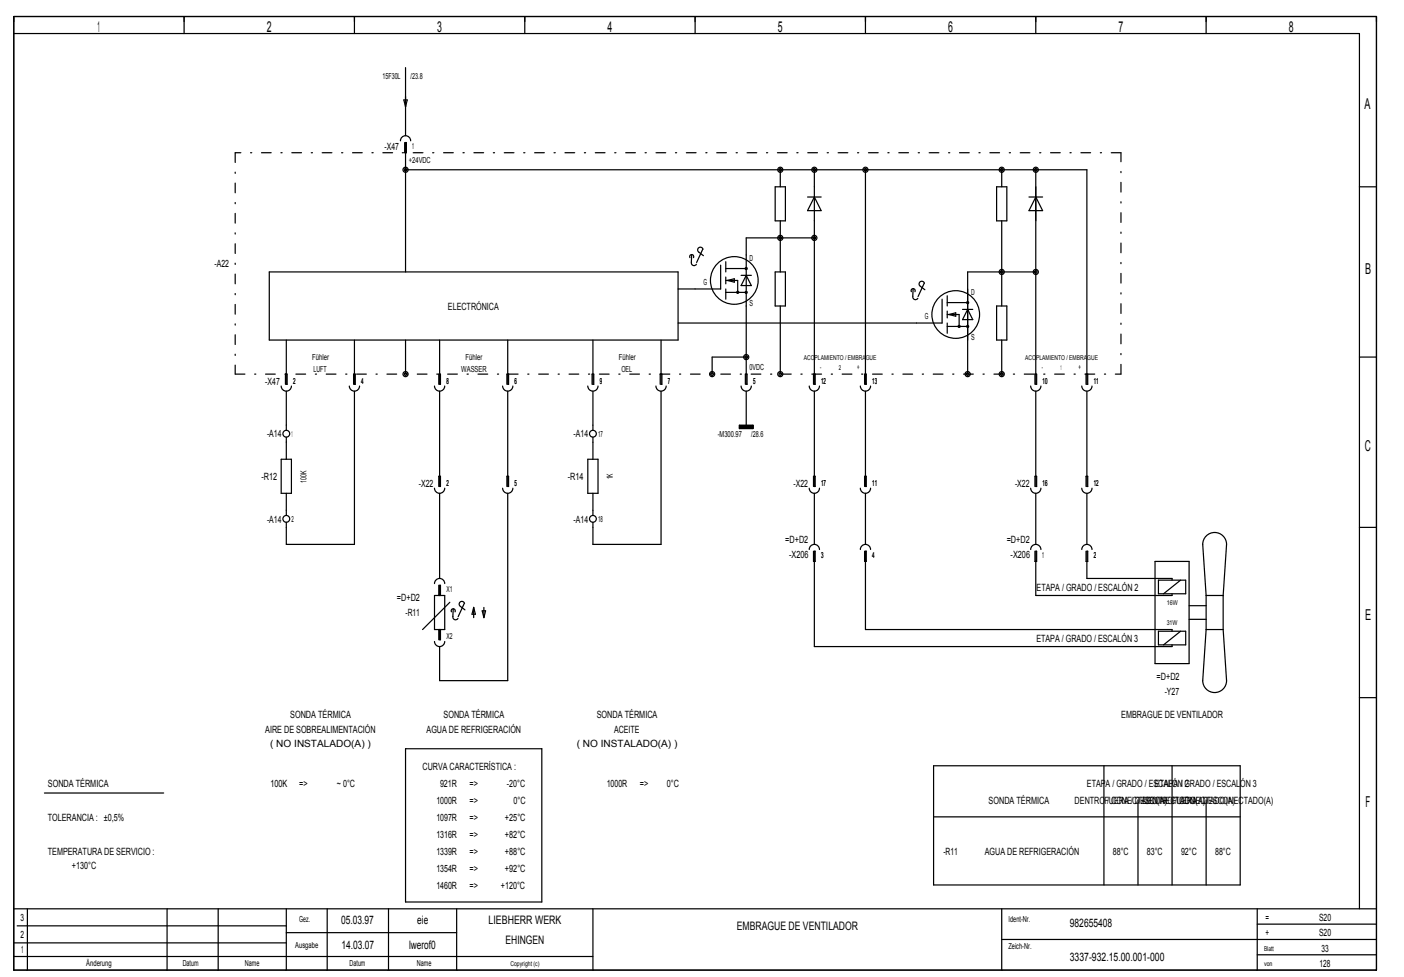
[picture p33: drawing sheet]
<svg xmlns="http://www.w3.org/2000/svg" width="408mm" height="284mm" viewBox="0 0 408 284" stroke-linecap="round" stroke-linejoin="round" font-family="sans-serif">
<defs><g id="words">
<g font-size="4.4">
<text x="28.4" y="9.3">1</text>
<text x="77.5" y="9.3">2</text>
<text x="127.1" y="9.3">3</text>
<text x="176.5" y="9.3">4</text>
<text x="226.1" y="9.3">5</text>
<text x="275.5" y="9.3">6</text>
<text x="325.1" y="9.3">7</text>
<text x="374.6" y="9.3">8</text>
<text x="396.6" y="31.6">A</text>
<text x="396.7" y="79.6">B</text>
<text x="396.6" y="131.1">C</text>
<text x="396.7" y="180.1">E</text>
<text x="396.8" y="234.5">F</text>
</g>
<g font-size="3.4">
<text x="99.2" y="268.5">05.03.97</text>
<text x="121.3" y="268.5">eie</text>
<text x="142" y="268.5">LIEBHERR WERK</text>
<text x="310.9" y="269.5">982655408</text>
<text x="99.2" y="275.9">14.03.07</text>
<text x="118.9" y="275.9">lwerof0</text>
<text x="146.9" y="274.4">EHINGEN</text>
<text x="214.1" y="270.4">EMBRAGUE DE VENTILADOR</text>
<text x="310.9" y="279.4">3337­932.15.00.001­000</text>
</g>
<g font-size="2.9">
<text x="111.7" y="43.5">­X47</text>
<text x="62.3" y="77.7">­A22</text>
<text x="130.2" y="90">ELECTRÓNICA</text>
<text x="77.1" y="111.8">­X47</text>
<text x="77.6" y="127.2">­A14</text>
<text x="166.7" y="127.2">­A14</text>
<text x="76" y="139.5">­R12</text>
<text x="121.7" y="141.5">­X22</text>
<text x="165" y="139.5">­R14</text>
<text x="230.6" y="141.5">­X22</text>
<text x="295" y="141.5">­X22</text>
<text x="77.6" y="151.9">­A14</text>
<text x="166.7" y="151.9">­A14</text>
<text x="228.2" y="158">=D+D2</text>
<text x="292.6" y="158">=D+D2</text>
<text x="229.3" y="162.3">­X206</text>
<text x="293.7" y="162.3">­X206</text>
<text x="301.2" y="171.7">ETAPA / GRADO / ESCALÓN 2</text>
<text x="115.3" y="174.8">=D+D2</text>
<text x="117.8" y="179.1">­R11</text>
<text x="301.2" y="186.6">ETAPA / GRADO / ESCALÓN 3</text>
<text x="336.1" y="197.6">=D+D2</text>
<text x="338.5" y="201.9">­Y27</text>
<text x="84.3" y="208.8">SONDA TÉRMICA</text>
<text x="128.9" y="208.8">SONDA TÉRMICA</text>
<text x="173.4" y="208.8">SONDA TÉRMICA</text>
<text x="325.8" y="208.8">EMBRAGUE DE VENTILADOR</text>
<text x="77.1" y="213.1">AIRE DE SOBREALIMENTACIÓN</text>
<text x="123.9" y="213.1">AGUA DE REFRIGERACIÓN</text>
<text x="178.5" y="213.1">ACEITE</text>
<text x="78.5" y="217.3">( NO INSTALADO(A) )</text>
<text x="167.6" y="217.3">( NO INSTALADO(A) )</text>
<text x="122.8" y="223.7">CURVA CARACTERÍSTICA :</text>
<text x="13.9" y="228.6">SONDA TÉRMICA</text>
<text x="78.6" y="228.6">100K</text>
<text x="87" y="228.6">=&gt;</text>
<text x="97.9" y="228.6">~ 0°C</text>
<text x="126.8" y="233.6">1000R</text>
<text x="127.9" y="228.6">921R</text>
<text x="136.5" y="228.6">=&gt;</text>
<text x="136.5" y="233.6">=&gt;</text>
<text x="147.3" y="228.6">­20°C</text>
<text x="149.2" y="233.6">0°C</text>
<text x="176.3" y="228.6">1000R</text>
<text x="186" y="228.6">=&gt;</text>
<text x="193.8" y="228.6">0°C</text>
<text x="287.3" y="233.6">SONDA TÉRMICA</text>
<text x="312.3" y="233.6">DENTRO / CONECTADO(A)</text>
<text x="315.9" y="228.6">ETAPA / GRADO / ESCALÓN 2</text>
<text x="321" y="233.6">FUERA / DESCONECTADO(A)</text>
<text x="332.1" y="233.6">DENTRO / CONECTADO(A)</text>
<text x="335.6" y="228.6">ETAPA / GRADO / ESCALÓN 3</text>
<text x="340.8" y="233.6">FUERA / DESCONECTADO(A)</text>
<text x="13.9" y="238.5">TOLERANCIA : ±0,5%</text>
<text x="126.8" y="238.5">1097R</text>
<text x="136.5" y="238.5">=&gt;</text>
<text x="146.7" y="238.5">+25°C</text>
<text x="126.8" y="243.5">1316R</text>
<text x="136.5" y="243.5">=&gt;</text>
<text x="146.7" y="243.5">+82°C</text>
<text x="13.9" y="248.4">TEMPERATURA DE SERVICIO :</text>
<text x="126.8" y="248.4">1339R</text>
<text x="136.5" y="248.4">=&gt;</text>
<text x="146.7" y="248.4">+88°C</text>
<text x="274.2" y="248.4">­R11</text>
<text x="286.2" y="248.4">AGUA DE REFRIGERACIÓN</text>
<text x="323.4" y="248.4">88°C</text>
<text x="333.3" y="248.4">83°C</text>
<text x="343.2" y="248.4">92°C</text>
<text x="353.1" y="248.4">88°C</text>
<text x="20.9" y="252.7">+130°C</text>
<text x="126.8" y="253.4">1354R</text>
<text x="136.5" y="253.4">=&gt;</text>
<text x="146.7" y="253.4">+92°C</text>
<text x="126.8" y="258.3">1460R</text>
<text x="136.5" y="258.3">=&gt;</text>
<text x="145.5" y="258.3">+120°C</text>
<text x="5.9" y="267.8">3</text>
<text x="367.8" y="267.8">=</text>
<text x="383.3" y="267.8">S20</text>
<text x="6" y="272.7">2</text>
<text x="367.8" y="272.2">+</text>
<text x="383.3" y="272.2">S20</text>
<text x="6.2" y="277.2">1</text>
<text x="383.5" y="281.1">128</text>
<text x="384" y="276.7">33</text>
</g>
<g font-size="2.4">
<text x="111.1" y="23">15F30L</text>
<text x="119.3" y="23">/23.8</text>
<text x="118.8" y="47.3">+24VDC</text>
<text x="119.8" y="43.3">1</text>
<text x="217.8" y="75.9">D</text>
<text x="204.4" y="82.9">G</text>
<text x="217.8" y="88.9">S</text>
<text x="282.2" y="85.8">D</text>
<text x="268.8" y="92.8">G</text>
<text x="282.2" y="98.8">S</text>
<text x="90.7" y="104.7">Fühler</text>
<text x="135.2" y="104.7">Fühler</text>
<text x="179.8" y="104.7">Fühler</text>
<text x="217.8" y="107.6">0VDC</text>
<text x="238.4" y="107.6">­</text>
<text x="249.1" y="107.6">+</text>
<text x="302.7" y="107.6">­</text>
<text x="313.4" y="107.6">+</text>
<text x="85.2" y="111.6">2</text>
<text x="91.1" y="108">LUFT</text>
<text x="105" y="111.6">4</text>
<text x="129.7" y="111.6">8</text>
<text x="134" y="108">WASSER</text>
<text x="149.5" y="111.6">6</text>
<text x="174.3" y="111.6">9</text>
<text x="180.6" y="108">OEL</text>
<text x="194.1" y="111.6">7</text>
<text x="218.8" y="111.6">5</text>
<text x="238.6" y="111.6">12</text>
<text x="253.5" y="111.6">13</text>
<text x="303" y="111.6">10</text>
<text x="317.8" y="111.6">11</text>
<text x="84.7" y="127">1</text>
<text x="173.8" y="127">17</text>
<text x="208.6" y="127">­M300.97</text>
<text x="218.3" y="127">/28.6</text>
<text x="89" y="140.3" transform="rotate(-90 89 140.3)">100K</text>
<text x="129.7" y="141.3">2</text>
<text x="149.5" y="141.3">5</text>
<text x="178.1" y="139.4" transform="rotate(-90 178.1 139.4)">1K</text>
<text x="238.6" y="141.3">17</text>
<text x="253.5" y="141.3">11</text>
<text x="303" y="141.3">16</text>
<text x="317.8" y="141.3">12</text>
<text x="84.7" y="151.7">2</text>
<text x="173.8" y="151.7">18</text>
<text x="238.6" y="162.1">3</text>
<text x="253.5" y="162.1">4</text>
<text x="303" y="162.1">1</text>
<text x="317.8" y="162.1">2</text>
<text x="129.7" y="172">X1</text>
<text x="129.7" y="185.9">X2</text>
<text x="87" y="268">Gez.</text>
<text x="293.1" y="268">Ident­Nr.</text>
<text x="85.8" y="275.5">Ausgabe</text>
<text x="293.1" y="275.9">Zeich­Nr.</text>
<text x="25.1" y="280.9">Änderung</text>
<text x="53.1" y="280.9">Datum</text>
<text x="71.2" y="280.9">Name</text>
<text x="101.6" y="280.9">Datum</text>
<text x="121.2" y="280.9">Name</text>
</g>
<g font-size="1.9">
<text x="233.6" y="104.6">ACOPLAMIENTO / EMBRAGUE</text>
<text x="243.7" y="107.6">2</text>
<text x="297.9" y="104.6">ACOPLAMIENTO / EMBRAGUE</text>
<text x="308.2" y="107.6">1</text>
<text x="339.1" y="175.9">16W</text>
<text x="339" y="181.8">31W</text>
<text x="148.3" y="280.8">Copyright (c)</text>
<text x="367.3" y="280.8">von</text>
<text x="367.3" y="276.4">Blatt</text>
</g>
</g></defs>
<g fill="none" stroke="#000" stroke-width=".35">
<path d="M4 4.8h396v277.2h-396zM4 9.7h391.1v254.5M53.5 4.8v4.9M103 4.8v4.9M117.8 19.6v19.8M152.5 4.8v4.9M202 4.8v4.9M251.5 4.8v4.9M301 4.8v4.9M350.5 4.8v4.9M117.4 29.1h.9l-.5 1.9zM116.4 40.9a1.49 1.49 0 0 1 1.4-1.5 1.49 1.49 0 0 1 1.5 1.5"/>
<path d="M117.6 41.4v3h.5v-3h-.3v37.6M117.8 49.3h198v62.4h.3v-3h-.5v3M225.3 54.3h2.9v9.9h-2.9zM226.8 49.3v5M234.7 57.3h3.9M236.7 49.3v62.4h.2v-3h-.5v3M236.7 57.3l1.9 3.9h-3.9zM251.5 49.3v62.4h.2v-3h-.4v3M289.6 54.3h3v9.9h-3zM291.1 49.3v5M299 57.3h4M301 49.3v62.4h.2v-3h-.4v3"/>
<path d="M301 57.3l2 3.9h-4zM395.1 54.3h4.9M78.2 79h118.8v19.8h-118.8zM200.5 74.9a.59 .59 0 0 1 .5-.9 .59 .59 0 0 1 .5 .9M200.9 76.2a.79 .79 0 0 0 .5 1 .79 .79 0 0 0 1-.4M201 74l-.1 2.2M204.2 72.4l-1.8 3.9M204.3 72.4a.79 .79 0 0 0-1.3-.4 .79 .79 0 0 0 .1 1.3l1.3 1M209.4 77.1v6.9h-12.4M210.9 76.1v2.9M210.9 78.1h5.9M225.3 79h2.9v9.9h-2.9z"/>
<path d="M226.8 64.2v14.8M236.7 69.1h-19.9v42.6h.3v-3h-.5v3M291.1 64.2v24.7M301 79h-19.8v29.7M83.2 98.8v12.9h.2v-3h-.4v3M103 98.8v12.9h.2v-3h-.4v3M117.8 98.8v9.9M127.8 98.8v12.9h.2v-3h-.5v3M147.6 98.8v12.9h.2v-3h-.5v3M172.3 98.8v12.9h.2v-3h-.4v3M192.1 98.8v12.9h.2v-3h-.4v3M210.9 80.5v2"/>
<path d="M210.9 84v3M210.9 81.5h3.5v3.5M210.9 85h5.9M211.4 81.5l2-.5v1zM215.4 80h2.9M216.8 80l1.5 3h-2.9zM226.8 88.9v19.8M264.8 84.8a.59 .59 0 0 1 .6-.9 .59 .59 0 0 1 .5 .9M265.4 83.9l-.1 2.2a.79 .79 0 0 0 .4 1 .79 .79 0 0 0 1-.4M268.6 82.3l-1.8 3.9M268.6 82.3a.79 .79 0 0 0-1.2-.4 .79 .79 0 0 0 .1 1.3l1.3 1M273.8 87v6.9h-76.8"/>
<path d="M275.3 86v2.9M275.3 90.4v2M275.3 93.9v3M275.3 91.4h3.4v3.5M275.3 94.9h5.9M275.3 88h5.9M275.8 91.4l1.9-.5v1zM279.7 89.9h3M281.2 89.9l1.5 3h-3zM289.6 88.9h3v9.9h-3zM291.1 98.8v9.9M81.7 112.2a1.49 1.49 0 0 0 1.5 1.5 1.49 1.49 0 0 0 1.5-1.5"/>
<path d="M83.2 113.7v11.4M101.5 112.2a1.49 1.49 0 0 0 1.5 1.5 1.49 1.49 0 0 0 1.5-1.5M103 113.7v44.5h-19.8v-6.4M126.3 112.2a1.48 1.48 0 0 0 1.4 1.5 1.48 1.48 0 0 0 1.5-1.5M127.8 113.7v27.7h.2v-3h-.5v3M146.1 112.2a1.48 1.48 0 0 0 1.4 1.5 1.48 1.48 0 0 0 1.5-1.5M147.6 113.7v27.7h.2v-3h-.5v3M170.8 112.2a1.48 1.48 0 0 0 1.5 1.5 1.48 1.48 0 0 0 1.5-1.5M172.3 113.7v11.4M190.6 112.2a1.48 1.48 0 0 0 1.5 1.5 1.48 1.48 0 0 0 1.5-1.5M192.1 113.7v44.5h-19.8v-6.4M215.4 112.2a1.48 1.48 0 0 0 1.5 1.5 1.48 1.48 0 0 0 1.4-1.5"/>
<path d="M216.8 113.7v9.9M216.8 103.8h-9.9v4.9M235.2 112.2a1.49 1.49 0 0 0 1.4 1.5 1.49 1.49 0 0 0 1.5-1.5M236.7 113.7v27.7h.2v-3h-.5v3M250 112.2a1.48 1.48 0 0 0 1.5 1.5 1.48 1.48 0 0 0 1.5-1.5M251.5 113.7v27.7h.2v-3h-.4v3M299.5 112.2a1.48 1.48 0 0 0 1.5 1.5 1.48 1.48 0 0 0 1.5-1.5M301 113.7v27.7h.2v-3h-.4v3M314.4 112.2a1.48 1.48 0 0 0 1.5 1.5 1.48 1.48 0 0 0 1.4-1.5M315.8 113.7v27.7h.3v-3h-.5v3M395.1 103.8h4.9M81.7 133.5h3v9.9h-3z"/>
<path d="M83.2 127.1v6.4M170.8 133.5h3v9.9h-3zM172.3 127.1v6.4M214.9 123.6h3.9v1h-3.9zM214.9 124.5h3.9M214.9 124.4h3.9M214.9 124.3h3.9M214.9 124.2h3.9M214.9 124.1h3.9M214.9 124h3.9M214.9 123.9h3.9M214.9 123.8h3.9"/>
<path d="M214.9 123.7h3.9M83.2 143.4v6.4M126.3 141.9a1.48 1.48 0 0 0 1.4 1.5 1.48 1.48 0 0 0 1.5-1.5M127.8 143.4v24.7M146.1 141.9a1.48 1.48 0 0 0 1.4 1.5 1.48 1.48 0 0 0 1.5-1.5M147.6 143.4v54.4h-19.8v-9.9M172.3 143.4v6.4M235.2 141.9a1.49 1.49 0 0 0 1.4 1.5 1.49 1.49 0 0 0 1.5-1.5M235.2 159.7a1.49 1.49 0 0 1 1.4-1.5 1.49 1.49 0 0 1 1.5 1.5M236.7 143.4v14.8M250 141.9a1.48 1.48 0 0 0 1.5 1.5 1.48 1.48 0 0 0 1.5-1.5M250 159.7a1.48 1.48 0 0 1 1.5-1.5 1.48 1.48 0 0 1 1.5 1.5"/>
<path d="M251.5 143.4v14.8M299.5 141.9a1.48 1.48 0 0 0 1.5 1.5 1.48 1.48 0 0 0 1.5-1.5M299.5 159.7a1.48 1.48 0 0 1 1.5-1.5 1.48 1.48 0 0 1 1.5 1.5M301 143.4v14.8M314.4 141.9a1.48 1.48 0 0 0 1.5 1.5 1.48 1.48 0 0 0 1.4-1.5M314.4 159.7a1.48 1.48 0 0 1 1.5-1.5 1.48 1.48 0 0 1 1.4 1.5M315.8 143.4v14.8M395.1 153.3h4.9M126.3 169.6a1.48 1.48 0 0 1 1.4-1.5 1.48 1.48 0 0 1 1.5 1.5M126.3 173.1h2.9v9.9h-2.9zM127.5 170.1v3M127.8 173.1v-3h.2v3"/>
<path d="M130.7 175.1l-7.9 7.9M131.2 177.9a.59 .59 0 0 1 .5-.9 .59 .59 0 0 1 .5 .9M131.6 179.2a.79 .79 0 0 0 .5 .9 .79 .79 0 0 0 1-.3M131.7 177l-.1 2.2M134.9 175.4l-1.8 3.9M135 175.4a.79 .79 0 0 0-1.3-.4 .79 .79 0 0 0 .1 1.3l1.3 1M137.7 176.6v2.9M137.7 176.6l.4 1.9h-.9zM140.1 177.6h1l-.5 1.9zM140.6 176.6v2.9M236.4 160.2v3h.5v-3h-.2v27.7h103.9v-.4M251.3 160.2v3h.4v-3h-.2v22.8h89.1v.5"/>
<path d="M300.8 160.2v3h.4v-3h-.2v12.9h39.6v-.5M315.6 160.2v3h.5v-3h-.3v7.9h24.8v.5M335.6 163.2h9.9v29.7h-9.9zM336.6 168.6h8v4h-8zM343.1 168.6l-5 4M345.5 176.1h5M350.5 173.1l-1-14.9a3.5 3.5 0 0 1 3.5-3.4 3.5 3.5 0 0 1 3.4 3.4l-.9 14.9M350.5 173.1h5M350.5 173.1v9.9M355.5 173.1v9.9M126.3 186.5a1.48 1.48 0 0 0 1.4 1.4 1.48 1.48 0 0 0 1.5-1.4M127.5 183v3"/>
<path d="M127.8 183v3h.2v-3M336.6 183.5h8v4h-8zM343.1 183.5l-5 4M345.5 180h5M350.5 183l-1 14.8a3.5 3.5 0 0 0 3.5 3.5 3.5 3.5 0 0 0 3.4-3.5l-.9-14.8M350.5 183h5M117.8 217.6h39.7v44.6h-39.7zM395.1 202.8h4.9M12.9 230.5h34.7M271.3 222.6h89.1v34.6h-89.1zM271.3 237.4h89.1M320.8 222.6v34.6"/>
<path d="M330.7 232.5v24.7M340.6 222.6v34.6M350.5 232.5v24.7M4 278h168.3M4 274.1h79.2M4 264.2h396M5 269.1h78.2M8 264.2v17.8M48.5 264.2v17.8M63.4 264.2v17.8M83.2 264.2v17.8M83.2 271.1h49.5"/>
<path d="M95.1 264.2v17.8M112.9 264.2v17.8M132.7 264.2v17.8M172.3 264.2v17.8M291.1 264.2v17.8M291.1 273.1h108.9M365.4 264.2v17.8M365.4 277.5h34.6M365.4 268.6h34.6"/>
<circle cx="117.8" cy="49.3" r=".74"/>
<circle cx="117.8" cy="49.3" r=".37"/>
<circle cx="226.7" cy="49.3" r=".74"/>
<circle cx="226.7" cy="49.3" r=".37"/>
<circle cx="236.6" cy="49.3" r=".74"/>
<circle cx="236.6" cy="49.3" r=".37"/>
<circle cx="251.5" cy="49.3" r=".37"/>
<circle cx="251.5" cy="49.3" r=".74"/>
<circle cx="291.1" cy="49.3" r=".74"/>
<circle cx="291.1" cy="49.3" r=".37"/>
<circle cx="301" cy="49.3" r=".37"/>
<circle cx="301" cy="49.3" r=".74"/>
<circle cx="216.8" cy="78.1" r=".3"/>
<circle cx="226.7" cy="69.1" r=".74"/>
<circle cx="226.7" cy="69.1" r=".37"/>
<circle cx="236.6" cy="69.1" r=".74"/>
<circle cx="236.6" cy="69.1" r=".37"/>
<circle cx="291.1" cy="79" r=".74"/>
<circle cx="291.1" cy="79" r=".37"/>
<circle cx="301" cy="79" r=".74"/>
<circle cx="301" cy="79" r=".37"/>
<circle cx="213.4" cy="81.5" r="6.9"/>
<circle cx="214.4" cy="85" r=".3"/>
<circle cx="216.8" cy="85" r=".3"/>
<circle cx="277.7" cy="91.4" r="6.9"/>
<circle cx="278.7" cy="94.9" r=".3"/>
<circle cx="281.2" cy="88" r=".3"/>
<circle cx="281.2" cy="94.9" r=".3"/>
<circle cx="117.8" cy="108.7" r=".74"/>
<circle cx="117.8" cy="108.7" r=".37"/>
<circle cx="206.9" cy="108.7" r=".74"/>
<circle cx="206.9" cy="108.7" r=".37"/>
<circle cx="216.8" cy="103.8" r=".74"/>
<circle cx="216.8" cy="103.8" r=".37"/>
<circle cx="226.7" cy="108.7" r=".74"/>
<circle cx="226.7" cy="108.7" r=".37"/>
<circle cx="281.2" cy="108.7" r=".74"/>
<circle cx="281.2" cy="108.7" r=".37"/>
<circle cx="291.1" cy="108.7" r=".74"/>
<circle cx="291.1" cy="108.7" r=".37"/>
<circle cx="83.2" cy="126.1" r=".99"/>
<circle cx="172.3" cy="126.1" r=".99"/>
<circle cx="83.2" cy="150.8" r=".99"/>
<circle cx="172.3" cy="150.8" r=".99"/>
</g>
<path d="M68.3 44.4v64.3M325.7 44.4h-257.4M68.3 108.7h257.4M325.7 108.7v-64.3" fill="none" stroke="#000" stroke-width=".35" stroke-dasharray="2.8 2.8 .4 2.8"/>
<use href="#words"/>
</svg>
